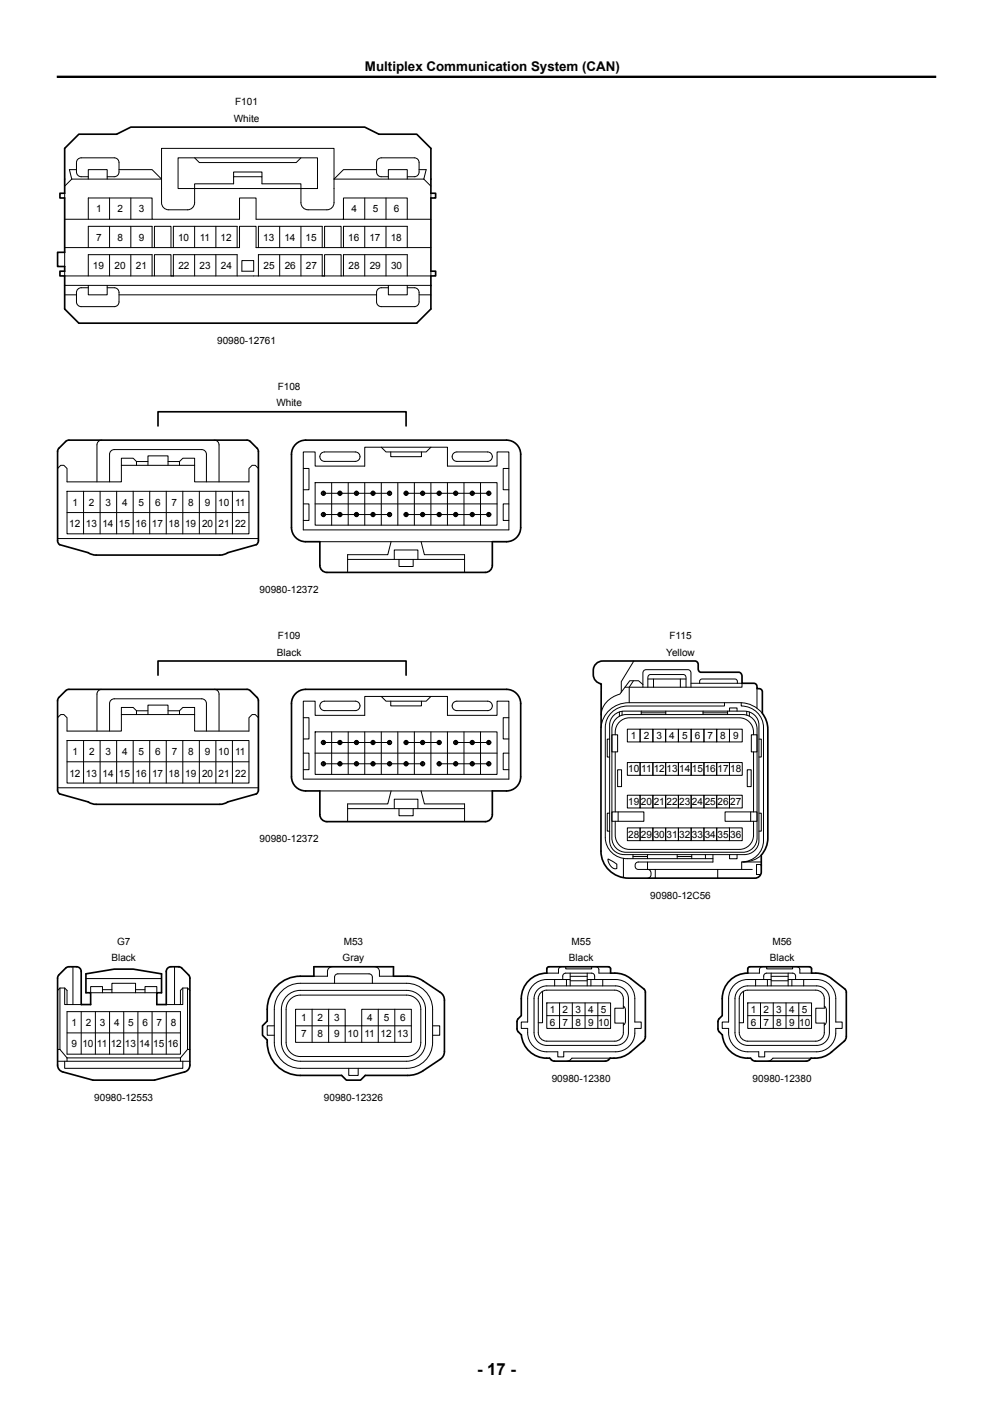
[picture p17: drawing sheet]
<svg xmlns="http://www.w3.org/2000/svg" width="210mm" height="297mm" viewBox="0 0 210 297" stroke-linecap="round" stroke-linejoin="round" font-family="sans-serif">
<defs><g id="words">
<text font-size="3.5" x="100.9" y="290.9">- 17 -</text>
<text font-size="2.8" x="77.2" y="15.1">Multiplex Communication System (CAN)</text>
<g font-size="2.1">
<text x="49.7" y="22.2">F101</text>
<text x="49.4" y="25.7">White</text>
<text x="20.4" y="44.9">1</text>
<text x="24.8" y="44.9">2</text>
<text x="29.3" y="44.9">3</text>
<text x="74.3" y="44.9">4</text>
<text x="78.8" y="44.9">5</text>
<text x="83.3" y="44.9">6</text>
<text x="20.4" y="50.9">7</text>
<text x="24.8" y="50.9">8</text>
<text x="29.3" y="50.9">9</text>
<text x="37.7" y="50.9">10</text>
<text x="42.2" y="50.9">11</text>
<text x="46.6" y="50.9">12</text>
<text x="55.6" y="50.9">13</text>
<text x="60.1" y="50.9">14</text>
<text x="64.6" y="50.9">15</text>
<text x="73.6" y="50.9">16</text>
<text x="78.1" y="50.9">17</text>
<text x="82.6" y="50.9">18</text>
<text x="19.7" y="56.9">19</text>
<text x="24.2" y="56.9">20</text>
<text x="28.7" y="56.9">21</text>
<text x="37.7" y="56.9">22</text>
<text x="42.2" y="56.9">23</text>
<text x="46.7" y="56.9">24</text>
<text x="55.7" y="56.9">25</text>
<text x="60.2" y="56.9">26</text>
<text x="64.7" y="56.9">27</text>
<text x="73.7" y="56.9">28</text>
<text x="78.2" y="56.9">29</text>
<text x="82.7" y="56.9">30</text>
<text x="45.9" y="72.7">90980-12761</text>
<text x="58.7" y="82.4">F108</text>
<text x="58.4" y="86">White</text>
<text x="15.3" y="107">1</text>
<text x="18.8" y="107">2</text>
<text x="22.3" y="107">3</text>
<text x="25.8" y="107">4</text>
<text x="29.3" y="107">5</text>
<text x="32.8" y="107">6</text>
<text x="36.3" y="107">7</text>
<text x="39.8" y="107">8</text>
<text x="43.3" y="107">9</text>
<text x="46.1" y="107">10</text>
<text x="49.7" y="107">11</text>
<text x="14.7" y="111.5">12</text>
<text x="18.1" y="111.5">13</text>
<text x="21.6" y="111.5">14</text>
<text x="25.1" y="111.5">15</text>
<text x="28.6" y="111.5">16</text>
<text x="32.1" y="111.5">17</text>
<text x="35.6" y="111.5">18</text>
<text x="39.1" y="111.5">19</text>
<text x="42.7" y="111.5">20</text>
<text x="46.2" y="111.5">21</text>
<text x="49.7" y="111.5">22</text>
<text x="54.9" y="125.5">90980-12372</text>
<text x="58.7" y="135.1">F109</text>
<text x="141.6" y="135.1">F115</text>
<text x="58.6" y="138.7">Black</text>
<text x="140.9" y="138.7">Yellow</text>
<text x="15.3" y="159.8">1</text>
<text x="18.8" y="159.8">2</text>
<text x="22.3" y="159.8">3</text>
<text x="25.8" y="159.8">4</text>
<text x="29.3" y="159.8">5</text>
<text x="32.8" y="159.8">6</text>
<text x="36.3" y="159.8">7</text>
<text x="39.8" y="159.8">8</text>
<text x="43.3" y="159.8">9</text>
<text x="46.2" y="159.8">10</text>
<text x="49.7" y="159.8">11</text>
<text x="133.4" y="156.3">1</text>
<text x="136.1" y="156.3">2</text>
<text x="138.8" y="156.3">3</text>
<text x="141.5" y="156.3">4</text>
<text x="144.2" y="156.3">5</text>
<text x="146.9" y="156.3">6</text>
<text x="149.6" y="156.3">7</text>
<text x="152.3" y="156.3">8</text>
<text x="155" y="156.3">9</text>
<text x="14.7" y="164.3">12</text>
<text x="18.2" y="164.3">13</text>
<text x="21.7" y="164.3">14</text>
<text x="25.2" y="164.3">15</text>
<text x="28.7" y="164.3">16</text>
<text x="32.2" y="164.3">17</text>
<text x="35.7" y="164.3">18</text>
<text x="39.2" y="164.3">19</text>
<text x="42.7" y="164.3">20</text>
<text x="46.2" y="164.3">21</text>
<text x="49.7" y="164.3">22</text>
<text x="132.8" y="163.4">10</text>
<text x="135.6" y="163.4">11</text>
<text x="138.2" y="163.4">12</text>
<text x="140.9" y="163.4">13</text>
<text x="143.6" y="163.4">14</text>
<text x="146.3" y="163.4">15</text>
<text x="149" y="163.4">16</text>
<text x="151.7" y="163.4">17</text>
<text x="154.4" y="163.4">18</text>
<text x="132.8" y="170.3">19</text>
<text x="135.5" y="170.3">20</text>
<text x="138.2" y="170.3">21</text>
<text x="140.9" y="170.3">22</text>
<text x="143.6" y="170.3">23</text>
<text x="146.3" y="170.3">24</text>
<text x="149" y="170.3">25</text>
<text x="151.7" y="170.3">26</text>
<text x="154.4" y="170.3">27</text>
<text x="54.9" y="178.2">90980-12372</text>
<text x="132.8" y="177.2">28</text>
<text x="135.5" y="177.2">29</text>
<text x="138.2" y="177.2">30</text>
<text x="140.9" y="177.2">31</text>
<text x="143.6" y="177.2">32</text>
<text x="146.3" y="177.2">33</text>
<text x="149" y="177.2">34</text>
<text x="151.7" y="177.2">35</text>
<text x="154.4" y="177.2">36</text>
<text x="137.5" y="190.1">90980-12C56</text>
<text x="23.6" y="203.4">Black</text>
<text x="24.8" y="199.8">G7</text>
<text x="72.5" y="203.4">Gray</text>
<text x="72.7" y="199.8">M53</text>
<text x="120.3" y="203.4">Black</text>
<text x="120.9" y="199.8">M55</text>
<text x="162.8" y="203.4">Black</text>
<text x="163.4" y="199.8">M56</text>
<text x="63.7" y="216">1</text>
<text x="67.2" y="216">2</text>
<text x="70.7" y="216">3</text>
<text x="77.7" y="216">4</text>
<text x="81.2" y="216">5</text>
<text x="84.7" y="216">6</text>
<text x="116.3" y="214.3">1</text>
<text x="119" y="214.3">2</text>
<text x="121.7" y="214.3">3</text>
<text x="124.4" y="214.3">4</text>
<text x="127.1" y="214.3">5</text>
<text x="158.8" y="214.3">1</text>
<text x="161.5" y="214.3">2</text>
<text x="164.2" y="214.3">3</text>
<text x="166.9" y="214.3">4</text>
<text x="169.6" y="214.3">5</text>
<text x="15.1" y="217.1">1</text>
<text x="15.1" y="221.6">9</text>
<text x="17.4" y="221.6">10</text>
<text x="18.1" y="217.1">2</text>
<text x="20.5" y="221.6">11</text>
<text x="21.1" y="217.1">3</text>
<text x="23.4" y="221.6">12</text>
<text x="24.1" y="217.1">4</text>
<text x="26.4" y="221.6">13</text>
<text x="27.1" y="217.1">5</text>
<text x="29.4" y="221.6">14</text>
<text x="30.1" y="217.1">6</text>
<text x="32.4" y="221.6">15</text>
<text x="33.1" y="217.1">7</text>
<text x="35.4" y="221.6">16</text>
<text x="36.1" y="217.1">8</text>
<text x="63.7" y="219.5">7</text>
<text x="67.2" y="219.5">8</text>
<text x="70.7" y="219.5">9</text>
<text x="73.5" y="219.5">10</text>
<text x="77.1" y="219.5">11</text>
<text x="80.5" y="219.5">12</text>
<text x="84" y="219.5">13</text>
<text x="116.3" y="217">6</text>
<text x="119" y="217">7</text>
<text x="121.7" y="217">8</text>
<text x="124.4" y="217">9</text>
<text x="126.5" y="217">10</text>
<text x="158.8" y="217">6</text>
<text x="161.5" y="217">7</text>
<text x="164.2" y="217">8</text>
<text x="166.9" y="217">9</text>
<text x="169" y="217">10</text>
<text x="19.9" y="232.9">90980-12553</text>
<text x="68.5" y="232.9">90980-12326</text>
<text x="116.7" y="228.8">90980-12380</text>
<text x="159.2" y="228.8">90980-12380</text>
</g>
</g></defs>
<g fill="none" stroke="#000" stroke-width=".21">
<path d="M15.2 37.9l-1.5 1.5M16.2 35.9h-1.5l.5 2M18.7 37.4h-1.5a1 1 0 0 1-1-1v-2a1 1 0 0 1 1-1h7a1 1 0 0 1 1 1v2a1 1 0 0 1-1 1h-1.5M18.7 37.9v-2h4v2M25.2 35.9h7l2 2h-19M41.2 39.9v3a1.5 1.5 0 0 1-1.5 1.5h-4a1.5 1.5 0 0 1-1.5-1.5v-11.5h36.4v11.5a1.5 1.5 0 0 1-1.5 1.5h-4a1.5 1.5 0 0 1-1.5-1.5v-3M41.2 33.4l1 1h20.4l1-1M41.2 39.9h-3.5v-6.5h29.4v6.5h-3.5M41.2 39.9v-1h8.2v-1.5h6v1.5h8.2v1M41.2 39.9h22.4M49.4 37.4v-1h6v1M79.6 35.9h-7l-2 2h19"/>
<path d="M82.1 37.9v-2h4v2M82.1 37.4h-1.5a1 1 0 0 1-1-1v-2a1 1 0 0 1 1-1h7a1 1 0 0 1 1 1v2a1 1 0 0 1-1 1h-1.5M88.6 35.9h1.5l-.5 2M89.6 37.9l1.5 1.5M13.7 52.4h37v-4.5h3.4v4.5h37M13.7 57.4v1h77.4v-1M13.7 46.4h18.5M13.7 40.9v1M13.7 53.4v3M18.7 46.4v-4.5h13.5v4.5h18.5v-4.5h3.4v4.5h37M18.7 52.4v-4.5h13.5v4.5M18.7 58.4v-4.5h13.5v4.5"/>
<path d="M23.2 41.9v4.5M23.2 47.9v4.5M23.2 53.9v4.5M27.7 41.9v4.5M27.7 47.9v4.5M27.7 53.9v4.5M32.7 52.4v-4.5h3.5v4.5M32.7 58.4v-4.5h3.5v4.5M36.7 52.4v-4.5h13.5v4.5M36.7 58.4v-4.5h13.5v4.5M41.2 47.9v4.5M41.2 53.9v4.5"/>
<path d="M45.7 47.9v4.5M45.7 53.9v4.5M51.2 55.1h2.5v2.3h-2.5zM54.6 52.4v-4.5h13.5v4.5M54.6 58.4v-4.5h13.5v4.5M59.1 47.9v4.5M59.1 53.9v4.5M63.6 47.9v4.5M63.6 53.9v4.5M68.6 52.4v-4.5h3.5v4.5M68.6 58.4v-4.5h3.5v4.5M72.6 46.4v-4.5h13.5v4.5"/>
<path d="M72.6 52.4v-4.5h13.5v4.5M72.6 58.4v-4.5h13.5v4.5M77.1 41.9v4.5M77.1 47.9v4.5M77.1 53.9v4.5M81.6 41.9v4.5M81.6 47.9v4.5M81.6 53.9v4.5M91.1 40.9v1M13.7 60.4h77.4M13.7 62.4h2.5M18.7 60.9h-1.5a1 1 0 0 0-1 1v2a1 1 0 0 0 1 1h7a1 1 0 0 0 1-1v-2a1 1 0 0 0-1-1h-1.5"/>
<path d="M18.7 60.4v2h4v-2M25.2 62.4h54.4M82.1 60.4v2h4v-2M82.1 60.9h-1.5a1 1 0 0 0-1 1v2a1 1 0 0 0 1 1h7a1 1 0 0 0 1-1v-2a1 1 0 0 0-1-1h-1.5M88.6 62.4h2.5M12.2 99.1l.6-.7h.7l.7 .7v2.8h11.5v-3.5h15.5v3.5h11.5v-2.8l.6-.7h.7l.6 .7M21.5 93.1a1 1 0 0 0-1 1v7.8M28.9 98.4v-.8l-.7-.7h-2.5v1.5M28.9 97.6h2.4M31.3 98.4v-2h4.2v2M35.5 97.6h2.5M38 98.4v-.8l.7-.7h2.5v1.5"/>
<path d="M45.3 93.1a1 1 0 0 1 1 1v7.8M64.1 95.6h2.5v3h10.5v-4h17.5v4h10.5v-3h2.5v16.5h-43.5zM64.1 99.1h1.2v4.5h-1.2M67.9 95.9l.7-.3h6.5a1 1 0 0 1 1 1 1 1 0 0 1-1 1h-6.5a1 1 0 0 1-.9-.6 1 1 0 0 1 .2-1.1zM80.6 94.6l1 1h8.5l1-1M82.6 95.6v1h6.5v-1M95.9 95.9l.7-.3h6.5a1 1 0 0 1 1 1 1 1 0 0 1-1 1h-6.5a1 1 0 0 1-.9-.6 1 1 0 0 1 .2-1.1zM107.6 99.1h-1.2v4.5h1.2M12.2 113.9h42.4M14.2 103.9h38.5v9h-38.5zM14.2 108.4h38.5M17.7 103.9v9"/>
<path d="M21.2 103.9v9M23.2 101.9v-5.8a1 1 0 0 1 1-1h18.5a1 1 0 0 1 1 1v5.8M24.7 103.9v9M28.2 103.9v9M31.7 103.9v9M35.2 103.9v9M38.7 103.9v9M42.2 103.9v9M45.7 103.9v9M49.2 103.9v9M64.1 106.6h1.2v3.5h-1.2M66.6 102.1h38.5v9h-38.5z"/>
<path d="M66.6 106.6h38.5M67.6 114.6h36.5M68.3 104.7v-.7h.2v.7M68.3 109.2v-.7h.2v.7M68.4 104.3h14M68.4 108.8h14M70.1 102.1v9M71.8 104.7v-.7h.2v.7M71.8 109.2v-.7h.2v.7M73.5 118.3h24.7M73.6 102.1v9M75.3 104.7v-.7h.2v.7"/>
<path d="M75.3 109.2v-.7h.2v.7M77.1 102.1v9M78.8 104.7v-.7h.2v.7M78.8 109.2v-.7h.2v.7M80.6 102.1v9M82.3 104.7v-.7h.2v.7M82.3 109.2v-.7h.2v.7M82.7 114.6l-.7 2.7h-8.5v3.8M83.4 118.3v-2h5v2M84.1 102.1v9M84.4 118.3v1.5h3v-1.5M85.8 104.7v-.7h.2v.7"/>
<path d="M85.8 109.2v-.7h.2v.7M85.9 104.3h17.5M85.9 108.8h17.5M87.6 102.1v9M89.1 114.6l.7 2.7h8.4v3.8M89.3 104.7v-.7h.2v.7M89.3 109.2v-.7h.2v.7M91.1 102.1v9M92.8 104.7v-.7h.2v.7M92.8 109.2v-.7h.2v.7M94.6 102.1v9M96.3 104.7v-.7h.2v.7"/>
<path d="M96.3 109.2v-.7h.2v.7M98.1 102.1v9M99.8 104.7v-.7h.2v.7M99.8 109.2v-.7h.2v.7M100.3 108.8a.45 .45 0 0 1-.6 .5 .45 .45 0 0 1-.2-.7 .45 .45 0 0 1 .8 0v.2M100.3 104.3a.45 .45 0 0 0-.6-.4 .45 .45 0 0 0-.2 .7 .45 .45 0 0 0 .8 0v-.3M101.6 102.1v9M103.3 104.7v-.7h.2v.7M103.3 109.2v-.7h.2v.7M107.6 106.6h-1.2v3.5h1.2M134 139.8l-2.6 4.4v2.2M12.2 151.8l.6-.6h.7l.7 .6v2.9h11.5v-3.5h15.5v3.5h11.5v-2.9l.6-.6h.7l.6 .6"/>
<path d="M14.2 156.7h38.5v8.9h-38.5zM17.7 156.7v8.9M21.2 156.7v8.9M21.5 145.8a1 1 0 0 0-1 1v7.9M23.2 154.7v-5.9a1 1 0 0 1 1-1h18.5a1 1 0 0 1 1 1v5.9M24.7 156.7v8.9M28.2 156.7v8.9M28.9 151.2v-.8l-.7-.7h-2.5v1.5M28.9 150.4h2.4M31.3 151.2v-2h4.2v2M31.7 156.7v8.9M35.2 156.7v8.9"/>
<path d="M35.5 150.4h2.5M38 151.2v-.8l.7-.7h2.5v1.5M38.7 156.7v8.9M42.2 156.7v8.9M45.3 145.8a1 1 0 0 1 1 1v7.9M45.7 156.7v8.9M49.2 156.7v8.9M64.1 148.3h2.5v3h10.5v-4h17.5v4h10.5v-3h2.5v16.5h-43.5zM64.1 151.8h1.2v4.5h-1.2M64.1 159.3h1.2v3.5h-1.2M66.6 154.8h38.5v9h-38.5zM66.6 159.3h38.5"/>
<path d="M67.9 148.6l.7-.3h6.5a1 1 0 0 1 1 1 1 1 0 0 1-1 1h-6.5a1 1 0 0 1-.9-.6 1 1 0 0 1 .2-1.1zM68.3 157.4v-.6h.2v.6M68.4 157.1h14M70.1 154.8v9M71.8 157.4v-.6h.2v.6M73.6 154.8v9M75.3 157.4v-.6h.2v.6M77.1 154.8v9M78.8 157.4v-.6h.2v.6M80.6 147.3l1 1h8.5l1-1M80.6 154.8v9M82.3 157.4v-.6h.2v.6"/>
<path d="M82.6 148.3v1h6.5v-1M84.1 154.8v9M85.8 157.4v-.6h.2v.6M85.9 157.1h7M87.6 154.8v9M89.3 157.4v-.6h.2v.6M91.1 154.8v9M92.8 157.4v-.6h.2v.6M94.6 154.8v9M95.9 148.6l.7-.3h6.5a1 1 0 0 1 1 1 1 1 0 0 1-1 1h-6.5a1 1 0 0 1-.9-.6 1 1 0 0 1 .2-1.1zM96.3 157.4v-.6h.2v.6M96.4 157.1h7"/>
<path d="M98.1 154.8v9M99.8 157.4v-.6h.2v.6M100.3 157.1a.45 .45 0 0 0-.6-.5 .45 .45 0 0 0-.2 .8 .45 .45 0 0 0 .8-.1v-.2M101.6 154.8v9M103.3 157.4v-.6h.2v.6M107.6 151.8h-1.2v4.5h1.2M107.6 159.3h-1.2v3.5h1.2M128.9 156.3h-.5v3.8h.5M129.4 155.4h1.2v3.7h-1.2zM129.6 151.5a3.2 3.2 0 0 1 2.4-1.1h25.4a3 3 0 0 1 3.1 2.9v24.6a3 3 0 0 1-3.1 2.9h-25.4a3 3 0 0 1-3.1-2.9v-24.6l.1-.6zM130.1 155.4a3.1 3.1 0 0 1 3-3.6h23.3a3.1 3.1 0 0 1 3 3.6M130.1 159.1v12.6"/>
<path d="M130.5 151.8l1.2-.6h.7h24.7a3 3 0 0 1 3 3v23a3 3 0 0 1-3 3.1h-24.7a3 3 0 0 1-3-3.1v-23a3.1 3.1 0 0 1 1.1-2.4zM131 150.6v.9M131.6 150.5v.8M132.7 154.2h2.7v2.7h-2.7zM134 144l-.9 1.4v3.2M135.4 154.2h2.7v2.7h-2.7zM135.6 150.8h5.2M135.6 150.4v.8M136 144.8l-1-.8h-1.8l-2.1 2.8a5 5 0 0 0-4 4.5M136 145.4v-3.1a.67 .67 0 0 1 .6-.6h8.9a.67 .67 0 0 1 .6 .6v3.1M137 145.4v-2a.62 .62 0 0 1 .5-.7h7a.62 .62 0 0 1 .6 .7v2M137 143.6h8.1"/>
<path d="M138.1 154.2h2.7v2.7h-2.7zM138.2 143.6v1.8M140.8 154.2h2.7v2.7h-2.7zM140.8 150.4v.8M143.5 154.2h2.7v2.7h-2.7zM143.9 143.6v1.8M146.1 144.5h10.8v.9h-24.7M146.2 154.2h2.7v2.7h-2.7zM148 144.5v-.6l.5-.3h6.9l.5 .3v.6M148.7 150.4v.8M148.7 150.8h5.2M148.9 154.2h2.7v2.7h-2.7z"/>
<path d="M151.6 154.2h2.7v2.7h-2.7zM153.2 148.6v.7h-20.5a4.6 4.6 0 0 0-4.7 4.6v23.3a4.5 4.5 0 0 0 4.7 4.4h18.1M153.9 150.4v.8M154.3 154.2h2.7v2.7h-2.7zM154.3 150.4v-.6h1.6v.6M156.8 148.7v.6a4.6 4.6 0 0 1 4.7 4.6v23.9a4.6 4.6 0 0 1-4.6 4.5v1.6M157.9 150.5v.8M158.5 150.6v.9M158.9 155.4h1.2v3.7h-1.2zM159.4 159.1v12.6M160.1 145.7v4.1M160.5 156.3h.5v3.8h-.5"/>
<path d="M161.2 150.9a6 6 0 0 0-4.7-2.3h-23.5a5.8 5.8 0 0 0-5.9 5.3M12.2 166.6h42.4M14.2 161.1h38.5M67.6 167.3h36.5M68.3 161.9v-.7h.2v.7M68.4 161.6h21M71.8 161.9v-.7h.2v.7M73.5 171.1h24.7M75.3 161.9v-.7h.2v.7M78.8 161.9v-.7h.2v.7M82.3 161.9v-.7h.2v.7M82.7 167.3l-.7 2.8h-8.5v3.7"/>
<path d="M83.4 171.1v-2h5v2M84.4 171.1v1.5h3v-1.5M85.8 161.9v-.7h.2v.7M89.1 167.3l.7 2.8h8.4v3.7M89.3 161.9v-.7h.2v.7M92.8 161.9v-.7h.2v.7M92.9 161.6h10.5M96.3 161.9v-.7h.2v.7M99.8 161.9v-.7h.2v.7M100.3 161.6a.45 .45 0 0 1-.6 .4 .45 .45 0 0 1-.2-.7 .45 .45 0 0 1 .8 0v.3M103.3 161.9v-.7h.2v.7M128.9 172h-.5v3.8h.5"/>
<path d="M129.4 171.7h6.8v2h-6.8zM130.1 173.7v2.9a3 3 0 0 0 3 3.1h23.3a3 3 0 0 0 3-3.1v-2.9M130.6 162.8h.8v3.6h-.8zM130.7 171.7v2M132.7 161.3h2.7v2.7h-2.7zM132.7 168.2h2.7v2.7h-2.7zM132.7 175.1h2.7v2.7h-2.7zM135.4 161.3h2.7v2.7h-2.7zM135.4 168.2h2.7v2.7h-2.7zM135.4 175.1h2.7v2.7h-2.7zM138.1 161.3h2.7v2.7h-2.7zM138.1 168.2h2.7v2.7h-2.7z"/>
<path d="M138.1 175.1h2.7v2.7h-2.7zM140.8 161.3h2.7v2.7h-2.7zM140.8 168.2h2.7v2.7h-2.7zM140.8 175.1h2.7v2.7h-2.7zM143.5 161.3h2.7v2.7h-2.7zM143.5 168.2h2.7v2.7h-2.7zM143.5 175.1h2.7v2.7h-2.7zM146.2 161.3h2.7v2.7h-2.7zM146.2 168.2h2.7v2.7h-2.7zM146.2 175.1h2.7v2.7h-2.7zM148.9 161.3h2.7v2.7h-2.7zM148.9 168.2h2.7v2.7h-2.7z"/>
<path d="M148.9 175.1h2.7v2.7h-2.7zM151.6 161.3h2.7v2.7h-2.7zM151.6 168.2h2.7v2.7h-2.7zM151.6 175.1h2.7v2.7h-2.7zM153.3 171.7h6.8v2h-6.8zM154.3 161.3h2.7v2.7h-2.7zM154.3 168.2h2.7v2.7h-2.7zM154.3 175.1h2.7v2.7h-2.7zM158 162.8h.9v3.6h-.9zM158.8 171.7v2M160.5 172h.5v3.8h-.5M128.6 181.7l1.8 1.1v.9a1.61 1.61 0 0 1-1.8-1.6z"/>
<path d="M131.8 181.6v4.1M133.9 181.2h3M133.9 180.8v.8M136.9 180.8v.8M136.9 182.4v1.5M137 183.9h22.1M138.6 183.9v1.9M143.2 180.8v.8M143.2 181.2h3.1M146.3 180.8v.8M149.2 180.8v.8M150.8 180.8v1.6h-15.8a.79 .79 0 0 0-.7 .7 .79 .79 0 0 0 .7 .8h2a.96 .96 0 0 1 .7 .9 .96 .96 0 0 1-.7 1"/>
<path d="M151.8 183.9v1.9M154.3 180.8v.9h1.6v-.9M157 182.3h4M161 180.9l-.9 .7-1.1 .5-1.9 .2M161 182.9h-1v2.1h.8M12.2 209.5l.5-.5h1l.5 .5v3h3M12.7 209v13M13.7 209v3.5h.5M14.2 214h24v9h-24zM14.2 218.5h24M15.3 204.5h-.2M15.4 204.5v8"/>
<path d="M17.2 214v9M18.2 207h16M20.2 214v9M21.7 210v-1.3h-2.5v1.3h14v-1.3h-2.5v1.3M21.7 209.4h2M23.2 214v9M23.7 210v-2h5v2M26.2 214v9M28.7 209.4h2M29.2 214v9M32.2 214v9M35.2 214v9"/>
<path d="M36.9 204.5v8M38.7 209v3.5h-.5M39.7 209v13M40.2 209.5l-.5-.5h-1l-.5 .5v3h-3M58 217h-1.5v2h1.5M59.6 209.6a5.5 5.5 0 0 1 3.9-1.6h22.5a5.5 5.5 0 0 1 5.5 5.5v7a5.5 5.5 0 0 1-5.5 5.5h-22.5a5.5 5.5 0 0 1-5.5-5.5v-7a5.5 5.5 0 0 1 1.6-3.9zM60.7 210.7a4 4 0 0 1 2.8-1.2h22.5a4 4 0 0 1 4 4v7a4 4 0 0 1-4 4h-22.5a4 4 0 0 1-4-4v-7a4 4 0 0 1 1.2-2.8zM61.2 211.6a2.99 2.99 0 0 1 2.3-1.1h22.5a3 3 0 0 1 3 3v7a3 3 0 0 1-3 3h-22.5a3 3 0 0 1-3-3v-7l.1-.7zM62.5 213.5h10.5v3.5h3.5v-3.5h10.5v7h-24.5zM62.5 217h10.5M66 213.5v7M69.5 213.5v7"/>
<path d="M70.3 204.5a1 1 0 0 0-1 1v1h-2.9M70.8 208v-1.3a.7 .7 0 0 1 .7-.7h6.5a.7 .7 0 0 1 .7 .7v1.3M73 217v3.5M79.2 204.5a1 1 0 0 1 1 1v1h3M80 213.5v7M83.5 213.5v7M87 217h-10.5v3.5M91.5 217h1.5v2h-1.5M113.5 209.6a2.69 2.69 0 0 1 2.1-1h14.6a2.7 2.7 0 0 1 2.7 2.7v7.1a2.7 2.7 0 0 1-2.7 2.7h-14.6a2.7 2.7 0 0 1-2.7-2.7v-7.1l.1-.7zM114.4 210l.8-.5h.4h14.4a1.8 1.8 0 0 1 1.8 1.8v2h-1.8v3.1h1.8a3.5 3.5 0 0 1-.5 3.3l-.8 .5h-.5h-14.4a1.8 1.8 0 0 1-1.8-1.8v-7.1l.1-.5zM114.7 209.7v6.6h-.9M115.6 212.2h13.5v5.3h-13.5z"/>
<path d="M115.6 214.9h13.5M117.3 207.2v1.4M118.3 212.2v5.3M118.7 204.5a.63 .63 0 0 0-.6 .6v.8h-2.5M119 207.2v-.7a.63 .63 0 0 1 .6-.6h5.5a.63 .63 0 0 1 .7 .6v.7M119.6 204.5v.5h5.5v-.5M119.8 207.2v1.4M120.6 207.2h-5a4 4 0 0 0-4 4.1v4.9h-1.4v1.3h1.4a4.2 4.2 0 0 0 4 5h2.4v1.1h1.2v-1.1h11a4.2 4.2 0 0 0 4.1-5h1.3v-1.3h-1.3v-4.9a4 4 0 0 0-4.1-4.1h-6M120.6 206.5h3.6M120.6 207.5h3.6M120.6 205.9v2.7M121 212.2v5.3"/>
<path d="M123.7 212.2v5.3M124.2 205.9v2.7M125 207.2v1.4M126 204.5a.63 .63 0 0 1 .7 .6v.8h2.4M126.4 212.2v5.3M127.5 207.2v1.4M131.8 212.8l.4 .6 .1 2.7-.1 .4-.4 .4M156 209.6a2.69 2.69 0 0 1 2.1-1h14.6a2.7 2.7 0 0 1 2.7 2.7v7.1a2.7 2.7 0 0 1-2.7 2.7h-14.6a2.7 2.7 0 0 1-2.7-2.7v-7.1l.1-.7zM156.9 210l.8-.5h.4h14.4a1.8 1.8 0 0 1 1.8 1.8v2h-1.8v3.1h1.8a3.5 3.5 0 0 1-.5 3.3l-.8 .5h-.5h-14.4a1.8 1.8 0 0 1-1.8-1.8v-7.1l.1-.5zM157.2 209.7v6.6h-.9M158.1 212.2h13.5v5.3h-13.5zM158.1 214.9h13.5"/>
<path d="M159.8 207.2v1.4M160.8 212.2v5.3M161.2 204.5a.63 .63 0 0 0-.6 .6v.8h-2.5M161.5 207.2v-.7a.63 .63 0 0 1 .6-.6h5.5a.63 .63 0 0 1 .7 .6v.7M162.1 204.5v.5h5.5v-.5M162.3 207.2v1.4M163.1 207.2h-5a4 4 0 0 0-4 4.1v4.9h-1.4v1.3h1.4a4.2 4.2 0 0 0 4 5h2.4v1.1h1.2v-1.1h11a4.2 4.2 0 0 0 4.1-5h1.3v-1.3h-1.3v-4.9a4 4 0 0 0-4.1-4.1h-6M163.1 206.5h3.6M163.1 207.5h3.6M163.1 205.9v2.7M163.5 212.2v5.3M166.2 212.2v5.3"/>
<path d="M166.7 205.9v2.7M167.5 207.2v1.4M168.5 204.5a.63 .63 0 0 1 .7 .6v.8h2.4M168.9 212.2v5.3M170 207.2v1.4M174.3 212.8l.4 .6 .1 2.7-.1 .4-.4 .4M12.2 222h.5M12.2 224.5h28M12.7 222l1.5 1.8M13.7 224.5v1.5h25v-1.5M14.2 223.8v.7M14.2 223.8h24"/>
<path d="M38.2 223.8v.7M39.7 222l-1.5 1.8M39.7 222h.5M73.8 226v1.5h1.9v-1.5M129 223.8h-8l-.6 .5-.5 .2M171.5 223.8h-8l-.6 .5-.5 .2"/>
<circle cx="68.4" cy="108.8" r=".45"/>
<circle cx="68.4" cy="108.8" r=".34"/>
<circle cx="68.4" cy="104.3" r=".45"/>
<circle cx="68.4" cy="104.3" r=".34"/>
<circle cx="71.9" cy="108.8" r=".45"/>
<circle cx="71.9" cy="108.8" r=".34"/>
<circle cx="71.9" cy="104.3" r=".45"/>
<circle cx="71.9" cy="104.3" r=".34"/>
<circle cx="75.4" cy="108.8" r=".45"/>
<circle cx="75.4" cy="108.8" r=".34"/>
<circle cx="75.4" cy="104.3" r=".45"/>
<circle cx="75.4" cy="104.3" r=".34"/>
<circle cx="78.9" cy="108.8" r=".45"/>
<circle cx="78.9" cy="108.8" r=".34"/>
<circle cx="78.9" cy="104.3" r=".45"/>
<circle cx="78.9" cy="104.3" r=".34"/>
<circle cx="82.4" cy="108.8" r=".45"/>
<circle cx="82.4" cy="108.8" r=".34"/>
<circle cx="82.4" cy="104.3" r=".45"/>
<circle cx="82.4" cy="104.3" r=".34"/>
<circle cx="85.9" cy="108.8" r=".45"/>
<circle cx="85.9" cy="108.8" r=".34"/>
<circle cx="85.9" cy="104.3" r=".45"/>
<circle cx="85.9" cy="104.3" r=".34"/>
<circle cx="89.4" cy="108.8" r=".45"/>
<circle cx="89.4" cy="108.8" r=".34"/>
<circle cx="89.4" cy="104.3" r=".45"/>
<circle cx="89.4" cy="104.3" r=".34"/>
<circle cx="92.9" cy="108.8" r=".45"/>
<circle cx="92.9" cy="108.8" r=".34"/>
<circle cx="92.9" cy="104.3" r=".45"/>
<circle cx="92.9" cy="104.3" r=".34"/>
<circle cx="96.4" cy="108.8" r=".45"/>
<circle cx="96.4" cy="108.8" r=".34"/>
<circle cx="96.4" cy="104.3" r=".45"/>
<circle cx="96.4" cy="104.3" r=".34"/>
<circle cx="99.9" cy="108.8" r=".34"/>
<circle cx="99.9" cy="104.3" r=".34"/>
<circle cx="103.4" cy="108.8" r=".45"/>
<circle cx="103.4" cy="108.8" r=".34"/>
<circle cx="103.4" cy="104.3" r=".45"/>
<circle cx="103.4" cy="104.3" r=".34"/>
<circle cx="68.4" cy="157.1" r=".45"/>
<circle cx="68.4" cy="157.1" r=".34"/>
<circle cx="71.9" cy="157.1" r=".45"/>
<circle cx="71.9" cy="157.1" r=".34"/>
<circle cx="75.4" cy="157.1" r=".45"/>
<circle cx="75.4" cy="157.1" r=".34"/>
<circle cx="78.9" cy="157.1" r=".45"/>
<circle cx="78.9" cy="157.1" r=".34"/>
<circle cx="82.4" cy="157.1" r=".45"/>
<circle cx="82.4" cy="157.1" r=".34"/>
<circle cx="85.9" cy="157.1" r=".45"/>
<circle cx="85.9" cy="157.1" r=".34"/>
<circle cx="89.4" cy="157.1" r=".45"/>
<circle cx="89.4" cy="157.1" r=".34"/>
<circle cx="92.9" cy="157.1" r=".45"/>
<circle cx="92.9" cy="157.1" r=".34"/>
<circle cx="96.4" cy="157.1" r=".45"/>
<circle cx="96.4" cy="157.1" r=".34"/>
<circle cx="99.9" cy="157.1" r=".34"/>
<circle cx="103.4" cy="157.1" r=".45"/>
<circle cx="103.4" cy="157.1" r=".34"/>
<circle cx="68.4" cy="161.6" r=".45"/>
<circle cx="68.4" cy="161.6" r=".34"/>
<circle cx="71.9" cy="161.6" r=".45"/>
<circle cx="71.9" cy="161.6" r=".34"/>
<circle cx="75.4" cy="161.6" r=".45"/>
<circle cx="75.4" cy="161.6" r=".34"/>
<circle cx="78.9" cy="161.6" r=".45"/>
<circle cx="78.9" cy="161.6" r=".34"/>
<circle cx="82.4" cy="161.6" r=".45"/>
<circle cx="82.4" cy="161.6" r=".34"/>
<circle cx="85.9" cy="161.6" r=".45"/>
<circle cx="85.9" cy="161.6" r=".34"/>
<circle cx="89.4" cy="161.6" r=".45"/>
<circle cx="89.4" cy="161.6" r=".34"/>
<circle cx="92.9" cy="161.6" r=".45"/>
<circle cx="92.9" cy="161.6" r=".34"/>
<circle cx="96.4" cy="161.6" r=".45"/>
<circle cx="96.4" cy="161.6" r=".34"/>
<circle cx="99.9" cy="161.6" r=".34"/>
<circle cx="103.4" cy="161.6" r=".45"/>
<circle cx="103.4" cy="161.6" r=".34"/>
</g>
<path d="M13.7 31.4l3-3h8l3-1.5h49.4l3 1.5h8l3 3v9.5h1v1h-1v15.5h1v1h-1v7l-3 3h-71.4l-3-3v-7h-1v-1h1v-1h-1.5v-3h1.5v-11.5h-1v-1h1zM13.9 93.4l.7-.3h37.6l.5 .1 1.7 1.6 .2 .7v18.9l-.1 .5-.3 .3-6 1.7-1 .4-.7 .1h-26.5l-7.4-2.2-.3-.3-.1-.5v-18.9l.3-.7zM33.4 90.1v-3h52.5v3M62.3 94.2a2.99 2.99 0 0 1 2.3-1.1h42.5a3 3 0 0 1 3 3v15.5a3 3 0 0 1-3 3h-3v5a1.5 1.5 0 0 1-1.5 1.5h-33.5a1.5 1.5 0 0 1-1.5-1.5v-5h-3a3 3 0 0 1-3-3v-15.5l.1-.7zM33.4 142.8v-3h52.5v3M62.3 146.9a2.99 2.99 0 0 1 2.3-1.1h42.5a3 3 0 0 1 3 3v15.5a3 3 0 0 1-3 3h-3v5a1.5 1.5 0 0 1-1.5 1.5h-33.5a1.5 1.5 0 0 1-1.5-1.5v-5h-3a3 3 0 0 1-3-3v-15.5l.1-.7zM126.1 140.4l.8-.5 .6-.1h19.5a.71 .71 0 0 1 .7 .8v.9a.66 .66 0 0 0 .5 .7h8a.8 .8 0 0 1 .7 .8v1.5h2.5a.67 .67 0 0 1 .7 .7v.5a.84 .84 0 0 1 1.1 .7v4.5l.9 1.6 .3 1.8v23l-.3 1.7-.5 1-.6 .9v3.6a1.32 1.32 0 0 1-1.4 1.3h-26.6a5.8 5.8 0 0 1-5.9-5.7v-35.4a2.21 2.21 0 0 1-1.6-2.9v-.5zM12.6 167.9l6.1 1.7 .9 .5h.7h26.6l7.3-2.2 .3-.3 .1-.5v-18.9l-.1-.5-1.6-1.6-.7-.3h-37.6l-.5 .2-1.6 1.5-.3 .7v18.9l.1 .5 .3 .3M37.7 204.5l.8 .3 1.4 1.4 .3 .7v18.4a1.48 1.48 0 0 1-1.2 1.5l-6.3 1.7h-13l-6.4-1.7a1.48 1.48 0 0 1-1.1-1.5v-18.4l.3-.7 1.8-1.7a3.2 3.2 0 0 1 2.6 .3l.3 .7v7h2v-2.5h-1v-4l6-1h4l6 1v4h-1v2.5h2v-7a1 1 0 0 1 1-1h1.7M58.2 208.9a7 7 0 0 1 5.3-2.4h2.9v-2h16.8v2h3.6l1.7 .4 4.9 3.3 .4 .6 .2 .8v10.8l-.2 .8-.7 .9-4.1 2.7-1.1 .4-1.1 .3h-9.6l-1 1h-2.9l-1-1h-8.8a7 7 0 0 1-7-7.5l-1-1v-2l1-1a9.6 9.6 0 0 1 1.1-6.3zM111.8 207.4a5.4 5.4 0 0 1 3.8-1.5l.1-1.2 .4-.2h12.6l.4 .2v1.2h1.6l1.6 .5 3.8 2.8 .4 .7v9.6l-.5 .8-3.2 2.7-1.7 .7-2.1 .1-.5 .5-.5 .2h-10.7l-.5-.2-.6-.5a5.5 5.5 0 0 1-6-4.9 1.61 1.61 0 0 1-.9-1.3v-1.5a1.61 1.61 0 0 1 .9-1.2v-3.6a5.4 5.4 0 0 1 1.6-3.9zM154.3 207.4a5.4 5.4 0 0 1 3.8-1.5l.1-1.2 .4-.2h12.6l.4 .2v1.2h1.5l1.7 .5 3.8 2.8 .4 .7v9.6l-.5 .8-3.2 2.7-1.7 .7-2.1 .1-.5 .5-.5 .2h-10.7l-.5-.2-.6-.5a5.5 5.5 0 0 1-6-4.9 1.61 1.61 0 0 1-.9-1.3v-1.5a1.61 1.61 0 0 1 .9-1.2v-3.6a5.4 5.4 0 0 1 1.6-3.9z" fill="none" stroke="#000" stroke-width=".35"/>
<path d="M12 16.3h186" fill="none" stroke="#000" stroke-width=".5"/>
<use href="#words"/>
</svg>
